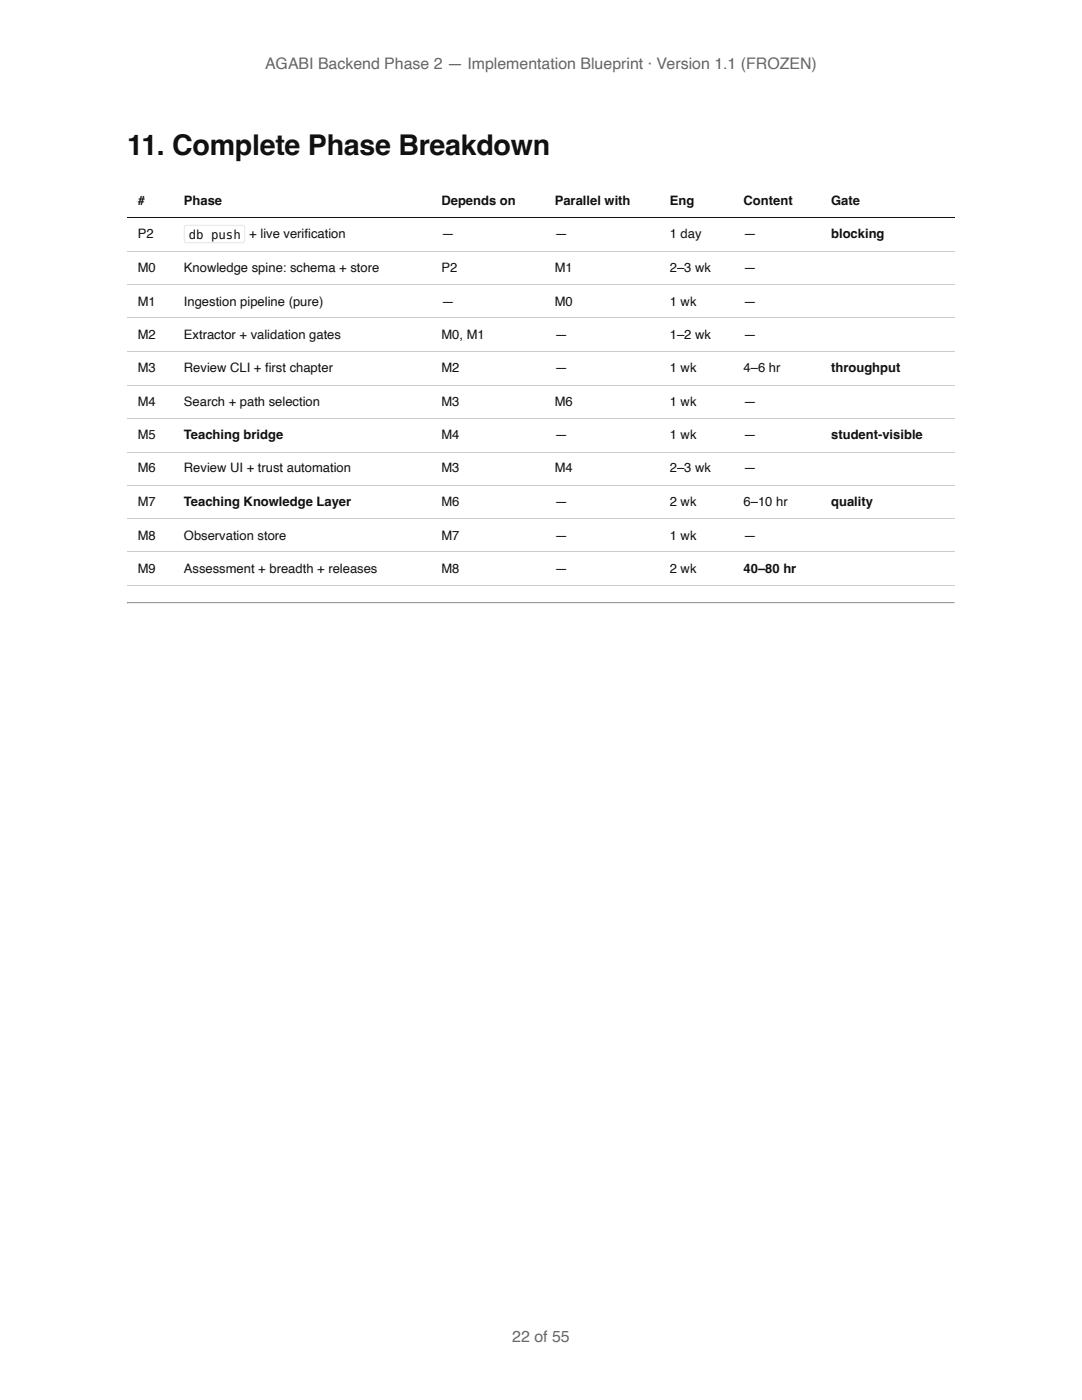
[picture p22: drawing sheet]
<svg xmlns="http://www.w3.org/2000/svg" width="216mm" height="279mm" viewBox="0 0 216 279" stroke-linecap="round" stroke-linejoin="round" font-family="sans-serif">
<defs><g id="words">
<text font-size="5.7" fill="#111" x="25.4" y="30.8">11. Complete Phase Breakdown</text>
<g font-size="3.2" fill="#666">
<text x="52.9" y="13.8">AGABI Backend Phase 2 — Implementation Blueprint · Version 1.1 (FROZEN)</text>
<text x="102.2" y="267.8">22 of 55</text>
</g>
<g font-size="2.6" fill="#111">
<text x="27.5" y="41">#</text>
<text x="36.7" y="41">Phase</text>
<text x="88.1" y="41">Depends on</text>
<text x="110.7" y="41">Parallel with</text>
<text x="133.7" y="41">Eng</text>
<text x="148.4" y="41">Content</text>
<text x="165.9" y="41">Gate</text>
<text x="27.5" y="47.6">P2</text>
<text x="49.7" y="47.6">+ live verifi cation</text>
<text x="88.1" y="47.6">—</text>
<text x="110.7" y="47.6">—</text>
<text x="133.7" y="47.6">1 day</text>
<text x="148.4" y="47.6">—</text>
<text x="165.9" y="47.6">blocking</text>
<text x="27.5" y="54.2">M0</text>
<text x="36.7" y="54.2">Knowledge spine: schema + store</text>
<text x="88.1" y="54.2">P2</text>
<text x="110.7" y="54.2">M1</text>
<text x="133.7" y="54.2">2–3 wk</text>
<text x="148.4" y="54.2">—</text>
<text x="27.5" y="61">M1</text>
<text x="36.7" y="61">Ingestion pipeline (pure)</text>
<text x="88.1" y="61">—</text>
<text x="110.7" y="61">M0</text>
<text x="133.7" y="61">1 wk</text>
<text x="148.4" y="61">—</text>
<text x="27.5" y="67.6">M2</text>
<text x="36.7" y="67.6">Extractor + validation gates</text>
<text x="88.1" y="67.6">M0, M1</text>
<text x="110.7" y="67.6">—</text>
<text x="133.7" y="67.6">1–2 wk</text>
<text x="148.4" y="67.6">—</text>
<text x="27.5" y="74.2">M3</text>
<text x="36.7" y="74.2">Review CLI + fi rst chapter</text>
<text x="88.1" y="74.2">M2</text>
<text x="110.7" y="74.2">—</text>
<text x="133.7" y="74.2">1 wk</text>
<text x="148.4" y="74.2">4–6 hr</text>
<text x="165.9" y="74.2">throughput</text>
<text x="27.5" y="81">M4</text>
<text x="36.7" y="81">Search + path selection</text>
<text x="88.1" y="81">M3</text>
<text x="110.7" y="81">M6</text>
<text x="133.7" y="81">1 wk</text>
<text x="148.4" y="81">—</text>
<text x="27.5" y="87.6">M5</text>
<text x="36.7" y="87.6">Teaching bridge</text>
<text x="88.1" y="87.6">M4</text>
<text x="110.7" y="87.6">—</text>
<text x="133.7" y="87.6">1 wk</text>
<text x="148.4" y="87.6">—</text>
<text x="165.9" y="87.6">student-visible</text>
<text x="27.5" y="94.2">M6</text>
<text x="36.7" y="94.2">Review UI + trust automation</text>
<text x="88.1" y="94.2">M3</text>
<text x="110.7" y="94.2">M4</text>
<text x="133.7" y="94.2">2–3 wk</text>
<text x="148.4" y="94.2">—</text>
<text x="27.5" y="101.1">M7</text>
<text x="36.7" y="101.1">Teaching Knowledge Layer</text>
<text x="88.1" y="101.1">M6</text>
<text x="110.7" y="101.1">—</text>
<text x="133.7" y="101.1">2 wk</text>
<text x="148.4" y="101.1">6–10 hr</text>
<text x="165.9" y="101.1">quality</text>
<text x="27.5" y="107.7">M8</text>
<text x="36.7" y="107.7">Observation store</text>
<text x="88.1" y="107.7">M7</text>
<text x="110.7" y="107.7">—</text>
<text x="133.7" y="107.7">1 wk</text>
<text x="148.4" y="107.7">—</text>
<text x="27.5" y="114.3">M9</text>
<text x="36.7" y="114.3">Assessment + breadth + releases</text>
<text x="88.1" y="114.3">M8</text>
<text x="110.7" y="114.3">—</text>
<text x="133.7" y="114.3">2 wk</text>
<text x="148.4" y="114.3">40–80 hr</text>
</g>
<text font-size="2.5" fill="#111" x="37.7" y="47.6">db push</text>
</g></defs>
<path d="M25.4 43.4h165.1" fill="none" stroke="#111" stroke-width=".2"/>
<path d="M25.4 50.2h165.1M25.4 56.8h165.1M25.4 63.4h165.1M25.4 70.2h165.1M25.4 76.8h165.1M25.4 83.5h165.1M25.4 90.3h165.1M25.4 96.9h165.1M25.4 103.5h165.1M25.4 110.1h165.1M25.4 116.9h165.1" fill="none" stroke="#ccc" stroke-width=".2"/>
<path d="M25.4 120.2h165.1" fill="none" stroke="#9a9a9a" stroke-width=".2"/>
<path d="M25.4 120.4h165.1" fill="none" stroke="#eee" stroke-width=".2"/>
<path d="M190.5 120.1v.4h-.2z" fill="#eee"/>
<path d="M25.4 120.1h.2l-.2 .4z" fill="#9a9a9a"/>
<path d="M36.8 45l.4-.2h11.2a.52 .52 0 0 1 .5 .6v2.6a.52 .52 0 0 1-.5 .5h-11.2a.52 .52 0 0 1-.5-.5v-2.6z" fill="#fff"/>
<path d="M36.9 45.1l.3-.2 11.3 .1 .3 .3v2.8l-.4 .3h-11.3l-.3-.4v-2.6z" fill="none" stroke="#e4e4e4" stroke-width=".2"/>
<use href="#words"/>
</svg>
